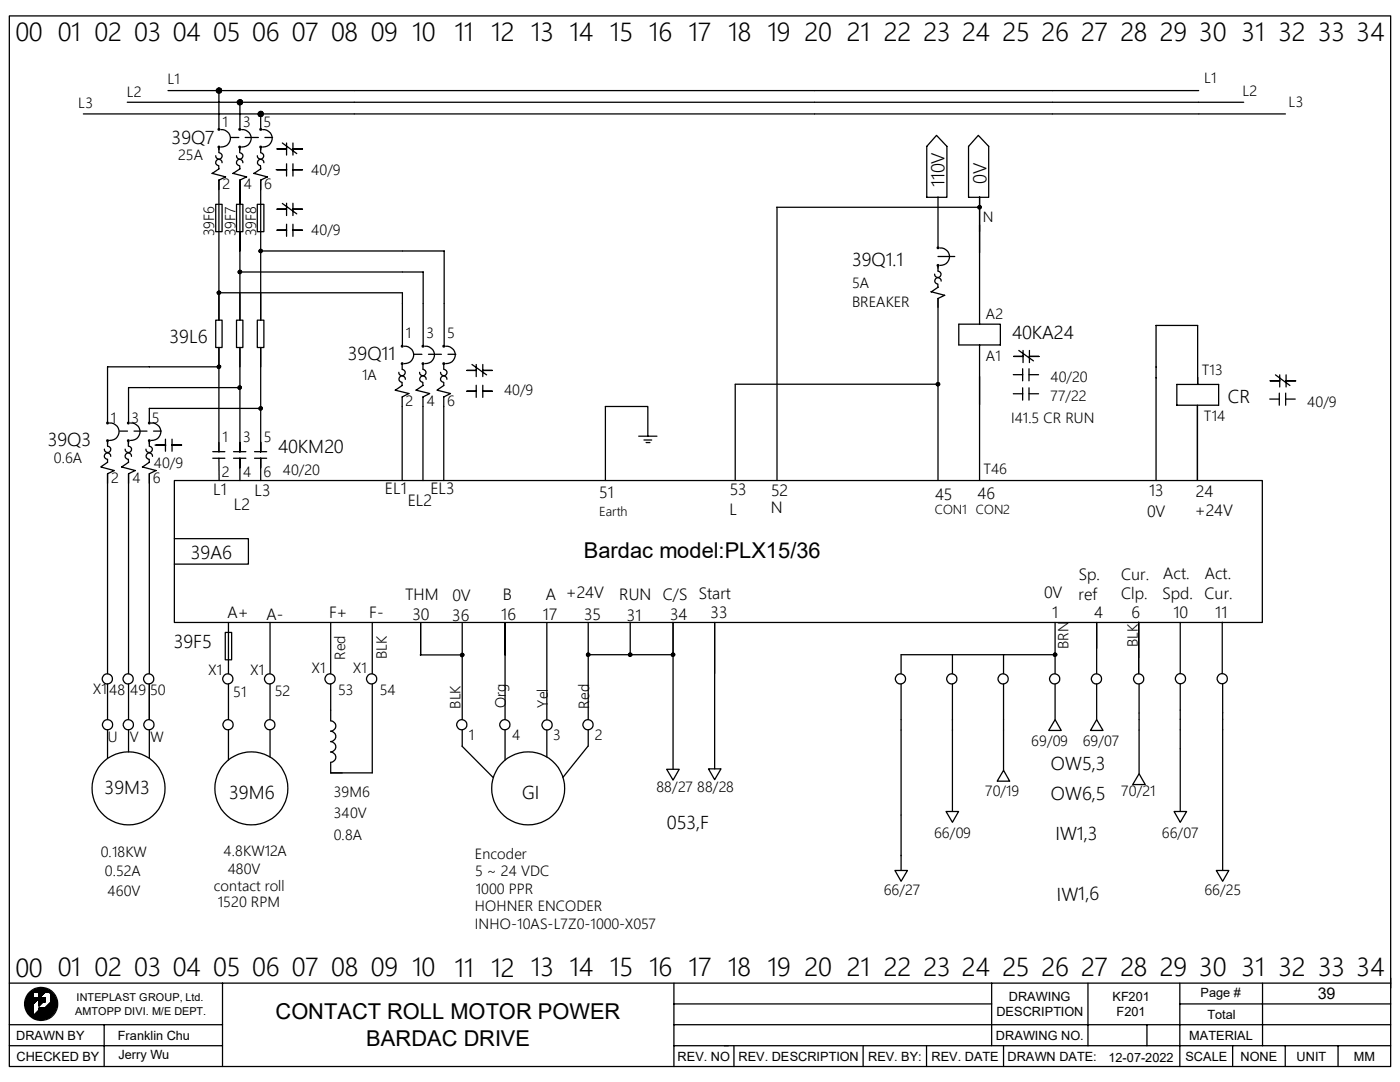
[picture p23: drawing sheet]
<svg xmlns="http://www.w3.org/2000/svg" width="279mm" height="216mm" viewBox="0 0 279 216" stroke-linecap="round" stroke-linejoin="round" font-family="sans-serif">
<defs><g id="words">
<g font-size="5.1">
<text x="3.1" y="8.2">00</text>
<text x="11.5" y="8.2">01 02 03 04 05 06 07 08 09</text>
<text x="82.3" y="8.3">10</text>
<text x="90.7" y="8.3">11</text>
<text x="98.1" y="8.3">12</text>
<text x="106" y="8.2">13</text>
<text x="113.6" y="8.3">14</text>
<text x="121.7" y="8.2">15 16</text>
<text x="137.4" y="8.3">17</text>
<text x="145.3" y="8.2">18 19 20</text>
<text x="169" y="8.3">21</text>
<text x="176.4" y="8.2">22 23 24 25 26 27 28 29 30 31 32 33 34</text>
<text x="3.1" y="194.9">00</text>
<text x="11.5" y="194.8">01 02 03 04</text>
<text x="42.5" y="194.8">05 06 07 08 09 10</text>
<text x="90.7" y="194.9">11 12</text>
<text x="106" y="194.8">13</text>
<text x="113.6" y="194.8">14 15 16 17 18 19</text>
<text x="160.6" y="194.8">20</text>
<text x="169" y="194.8">21 22</text>
<text x="184.3" y="194.8">23</text>
<text x="192" y="194.8">24</text>
<text x="200.1" y="194.8">25 26</text>
<text x="215.8" y="194.8">27</text>
<text x="223.6" y="194.8">28 29 30</text>
<text x="247.8" y="194.8">31</text>
<text x="255.1" y="194.8">32 33 34</text>
</g>
<g font-size="4.4">
<text x="116.5" y="111.3">Bardac model:PLX15/36</text>
<text x="55" y="203.4">CONTACT ROLL MOTOR POWER</text>
<text x="73.1" y="208.7">BARDAC DRIVE</text>
</g>
<g font-size="3.6">
<text x="34.2" y="28.8">39Q7</text>
<text x="188.5" y="37.4" transform="rotate(-90 188.5 37.4)">110V</text>
<text x="196.8" y="36.7" transform="rotate(-90 196.8 36.7)">0V</text>
<text x="170.1" y="53">39Q1.1</text>
<text x="33.8" y="68.5">39L6</text>
<text x="69.4" y="71.8">39Q11</text>
<text x="202" y="67.6">40KA24</text>
<text x="245.1" y="80.4">CR</text>
<text x="9.5" y="89.1">39Q3</text>
<text x="55.5" y="90.5">40KM20</text>
<text x="38.1" y="111.5">39A6</text>
<text x="34.7" y="129.3">39F5</text>
<text x="209.7" y="153.6">OW5,3</text>
<text x="20.9" y="158.4">39M3</text>
<text x="45.8" y="159.3">39M6</text>
<text x="104.2" y="159.5">GI</text>
<text x="209.7" y="159.6">OW6,5</text>
<text x="133.1" y="165.4">053,F</text>
<text x="210.6" y="167.7">IW1,3</text>
<text x="210.9" y="179.7" transform="rotate(-1 210.9 179.7)">IW1,6</text>
</g>
<g font-size="3.2">
<text x="42.5" y="98.7">L1</text>
<text x="46.7" y="101.8">L2</text>
<text x="50.8" y="98.9">L3</text>
<text x="76.8" y="98.6">EL1</text>
<text x="81.4" y="101">EL2</text>
<text x="85.9" y="98.5">EL3</text>
<text x="119.6" y="99.4">51</text>
<text x="145.6" y="98.7">53</text>
<text x="153.9" y="98.9">52</text>
<text x="186.6" y="99.7">45</text>
<text x="195.1" y="99.5">46</text>
<text x="229.3" y="99">13</text>
<text x="238.7" y="99.1">24</text>
<text x="145.6" y="102.7">L</text>
<text x="153.8" y="102.4">N</text>
<text x="228.9" y="103.3">0V</text>
<text x="238.5" y="103">+24V</text>
<text x="80.9" y="119.7">THM</text>
<text x="90.3" y="119.9">0V</text>
<text x="100.4" y="119.7">B</text>
<text x="108.9" y="119.7">A +24V</text>
<text x="123.6" y="119.6">RUN</text>
<text x="132.2" y="119.6">C/S</text>
<text x="139.4" y="119.6">Start</text>
<text x="208.4" y="119.3">0V</text>
<text x="215.3" y="119.6">ref</text>
<text x="215.3" y="115.7">Sp.</text>
<text x="223.7" y="115.7">Cur.</text>
<text x="223.7" y="119.6">Clp.</text>
<text x="232" y="119.5">Spd.</text>
<text x="232.2" y="115.6">Act.</text>
<text x="240.4" y="119.5">Cur.</text>
<text x="240.5" y="115.6">Act.</text>
<text x="45.4" y="123.3">A+</text>
<text x="53.2" y="123.7">A-</text>
<text x="65.7" y="123.3">F+</text>
<text x="73.7" y="123.3">F-</text>
<text x="82.3" y="123.8">30</text>
<text x="90.3" y="124">36</text>
<text x="100" y="123.8">16</text>
<text x="108.3" y="123.8">17</text>
<text x="116.6" y="123.7">35</text>
<text x="125.1" y="124">31</text>
<text x="133.7" y="123.7">34</text>
<text x="141.8" y="123.3">33</text>
<text x="210" y="123.3">1</text>
<text x="218.4" y="123.3">4</text>
<text x="225.8" y="123.3">6</text>
<text x="234.2" y="123.3">10</text>
<text x="242.5" y="123.3">11</text>
<text x="263" y="199.4">39</text>
</g>
<g font-size="2.9">
<text x="33.4" y="16.8">L1</text>
<text x="240.3" y="16.6">L1</text>
<text x="15.6" y="21.5">L3</text>
<text x="25.3" y="19.3">L2</text>
<text x="248" y="19.1">L2</text>
<text x="257.2" y="21.3">L3</text>
<text x="44.4" y="25.3">1</text>
<text x="48.5" y="25.3">3</text>
<text x="52.6" y="25.3">5</text>
<text x="35.6" y="31.9">25A</text>
<text x="62.1" y="34.9">40/9</text>
<text x="44.4" y="37.8">2</text>
<text x="48.6" y="37.8">4</text>
<text x="52.7" y="37.8">6</text>
<text x="42.7" y="47.2" transform="rotate(-90 42.7 47.2)">39F6</text>
<text x="47" y="47.2" transform="rotate(-90 47 47.2)">39F7</text>
<text x="51.1" y="47.2" transform="rotate(-90 51.1 47.2)">39F8</text>
<text x="62.1" y="46.8">40/9</text>
<text x="196.1" y="44.4">N</text>
<text x="170.1" y="57.4">5A</text>
<text x="170.1" y="61.2">BREAKER</text>
<text x="196.8" y="63.6">A2</text>
<text x="81" y="67.5">1</text>
<text x="85.1" y="67.5">3</text>
<text x="89.2" y="67.5">5</text>
<text x="196.8" y="72">A1</text>
<text x="72.3" y="75.7">1A</text>
<text x="209.7" y="76.3">40/20</text>
<text x="239.9" y="74.9">T13</text>
<text x="80.9" y="81">2</text>
<text x="85.2" y="81">4</text>
<text x="89.2" y="81">6</text>
<text x="100.6" y="78.9">40/9</text>
<text x="209.6" y="80.1">77/22</text>
<text x="240.3" y="84">T14</text>
<text x="260.9" y="81.2">40/9</text>
<text x="22.1" y="84.5">1</text>
<text x="26.2" y="84.5">3</text>
<text x="30.3" y="84.5">5</text>
<text x="44.4" y="88.2">1</text>
<text x="48.5" y="88.2">3</text>
<text x="52.6" y="88.2">5</text>
<text x="201.8" y="84.5">I41.5 CR RUN</text>
<text x="10.8" y="92.4">0.6A</text>
<text x="30.7" y="93.3">40/9</text>
<text x="44.3" y="95.2">2</text>
<text x="48.5" y="95.1">4</text>
<text x="52.6" y="95.2">6</text>
<text x="56.5" y="94.9">40/20</text>
<text x="196.3" y="94.6">T46</text>
<text x="22.2" y="96.4">2</text>
<text x="26.4" y="96.4">4</text>
<text x="30.5" y="96.4">6</text>
<text x="68.9" y="131.7" transform="rotate(-90 68.9 131.7)">Red</text>
<text x="77.2" y="131.5" transform="rotate(-90 77.2 131.5)">BLK</text>
<text x="213.3" y="129.5" transform="rotate(-90 213.3 129.5)">BRN</text>
<text x="227.1" y="129.1" transform="rotate(-90 227.1 129.1)">BLK</text>
<text x="41.6" y="134.7">X1</text>
<text x="49.9" y="134.7">X1</text>
<text x="62.1" y="134.4">X1</text>
<text x="70.4" y="134.4">X1</text>
<text x="18.5" y="138.5">X1</text>
<text x="21.8" y="138.7">48</text>
<text x="26" y="138.7">49</text>
<text x="30" y="138.7">50</text>
<text x="46.6" y="139.1">51</text>
<text x="54.8" y="138.9">52</text>
<text x="67.5" y="138.6">53</text>
<text x="75.8" y="138.6">54</text>
<text x="91.9" y="141.4" transform="rotate(-90 91.9 141.4)">BLK</text>
<text x="101" y="141.3" transform="rotate(-90 101 141.3)">Org</text>
<text x="109.3" y="141.2" transform="rotate(-90 109.3 141.2)">Yel</text>
<text x="117.6" y="141.4" transform="rotate(-90 117.6 141.4)">Red</text>
<text x="21.5" y="148.1">U</text>
<text x="25.9" y="148.1">V</text>
<text x="30.1" y="148.1">W</text>
<text x="93.6" y="147.7">1</text>
<text x="102.2" y="147.6">4</text>
<text x="110.4" y="147.7">3</text>
<text x="118.7" y="147.7">2</text>
<text x="205.8" y="148.9">69/09</text>
<text x="216.1" y="148.9">69/07</text>
<text x="66.6" y="159">39M6</text>
<text x="131" y="158">88/27</text>
<text x="139.1" y="158">88/28</text>
<text x="196.6" y="158.8">70/19</text>
<text x="223.8" y="158.9">70/21</text>
<text x="66.6" y="163.3">340V</text>
<text x="66.6" y="167.6">0.8A</text>
<text x="186.4" y="167.2">66/09</text>
<text x="231.9" y="167.2">66/07</text>
<text x="20.1" y="170.9">0.18KW</text>
<text x="44.6" y="170.7">4.8KW12A</text>
<text x="94.8" y="171.3">Encoder</text>
<text x="20.9" y="174.8">0.52A</text>
<text x="21.5" y="178.7">460V</text>
<text x="42.7" y="177.7">contact roll</text>
<text x="45.5" y="174.4">480V</text>
<text x="94.8" y="174.8">5 ~ 24 VDC</text>
<text x="95" y="178.3">1000 PPR</text>
<text x="176.4" y="178.6">66/27</text>
<text x="240.4" y="178.6">66/25</text>
<text x="43.5" y="180.9">1520 RPM</text>
<text x="94.8" y="181.8">HOHNER ENCODER</text>
<text x="94.8" y="185.3">INHO-10AS-L7Z0-1000-X057</text>
</g>
<g font-size="2.5">
<text x="119.6" y="102.9">Earth</text>
<text x="186.6" y="102.5">CON1</text>
<text x="194.8" y="102.5">CON2</text>
<text x="198.8" y="202.8">DESCRIPTION</text>
<text x="201.3" y="199.7">DRAWING</text>
<text x="222" y="199.7">KF201</text>
<text x="222.8" y="202.7">F201</text>
<text x="239.6" y="198.9">Page #</text>
<text x="241" y="203.3">Total</text>
<text x="3.2" y="207.5">DRAWN BY</text>
<text x="23.5" y="207.5">Franklin Chu</text>
<text x="198.8" y="207.5">DRAWING NO.</text>
<text x="237.3" y="207.5">MATERIAL</text>
<text x="3.3" y="211.6">CHECKED BY</text>
<text x="23.6" y="211.4">Jerry Wu</text>
<text x="135.2" y="211.6">REV. NO REV. DESCRIPTION</text>
<text x="173.2" y="211.6">REV. BY:</text>
<text x="185.9" y="211.6">REV. DATE</text>
<text x="201.1" y="211.6">DRAWN DATE:</text>
<text x="221.2" y="211.9">12-07-2022</text>
<text x="236.6" y="211.6">SCALE</text>
<text x="247.6" y="211.6">NONE</text>
<text x="258.7" y="211.6">UNIT</text>
<text x="270.2" y="211.6">MM</text>
</g>
<g font-size="2.2">
<text x="15" y="202.4">AMTOPP DIVI. M/E DEPT.</text>
<text x="15.3" y="199.8">INTEPLAST GROUP, Ltd.</text>
</g>
</g></defs>
<g fill="none" stroke="#000" stroke-width=".25">
<path d="M1.9 3.2h275.6v209.6h-275.6zM33.5 18.1h205.7M43.6 17.5l-.4 .5M43.7 18v7.6M43.8 17.6l-.6 .6M43.9 17.6l-.6 .7M44.1 17.7l-.8 .7M44.2 17.8l-.8 .7M44.2 18.3l-.2 .2M44.2 17.9l-.6 .6M44.2 18.1l-.5 .5M47.8 19.9l-.5 .5"/>
<path d="M48 19.9l-.6 .6M48.1 19.9l-.7 .8M16.6 22.7h239.9M25.4 20.4h222.8M42.3 34.6l2.7 .7-1.3 .6M43.6 33.1l.1 .6-1.4 .9M43.7 35.9v1.9M43.7 29.5v.9M43.7 35.9v28v-5.5M43.7 30.5a.64 .64 0 0 1 .6 .7 .64 .64 0 0 1-.7 .5 .64 .64 0 0 1-.5-.6M44.1 25.9a1.74 1.74 0 0 1 1.9 1.7 1.74 1.74 0 0 1-1.9 1.7M44.3 32.5a.64 .64 0 0 0-.6-.7 .64 .64 0 0 0-.7 .6 .64 .64 0 0 0 .6 .7"/>
<path d="M46.1 27.4h1.6M46.5 34.6l2.7 .7M47.8 33.1l.1 .6-1.4 .9M47.8 29.5v.9M47.9 20.4v5.2M47.9 29.5v.4M47.9 30.5a.64 .64 0 0 1 .6 .7 .64 .64 0 0 1-.7 .5 .64 .64 0 0 1-.6-.6M47.9 35.9v28v-5.5M47.9 35.9v4.9M48.2 25.9a1.74 1.74 0 0 1 1.9 1.7 1.74 1.74 0 0 1-1.9 1.7M48.2 20l-.7 .7M48.3 20.1l-.7 .7"/>
<path d="M48.3 20.7l-.2 .1M48.3 20.2l-.6 .7M48.4 20.4l-.5 .5M48.5 32.5a.64 .64 0 0 0-.6-.7 .64 .64 0 0 0-.7 .6 .64 .64 0 0 0 .6 .7M48.9 27.4h2.7M49.2 35.3l-1.3 .6M50.6 34.6l2.8 .7M52 33.1v.6l-1.3 .9M52 22.2l-.5 .5M52 22.7v2.9M52 29.5v.9M52 35.9v1.9"/>
<path d="M52 30.5a.64 .64 0 0 1 .6 .7 .64 .64 0 0 1-.7 .5 .64 .64 0 0 1-.5-.6M52 35.9v28v-5.5M52.2 22.2l-.7 .7M52.3 22.3l-.7 .7M52.4 22.4l-.8 .7M52.4 25.9a1.74 1.74 0 0 1 1.9 1.7 1.74 1.74 0 0 1-1.9 1.7M52.5 22.5l-.8 .7M52.5 23l-.2 .2M52.5 22.6l-.6 .6M52.5 22.7l-.5 .5M52.7 32.5a.64 .64 0 0 0-.6-.7 .64 .64 0 0 0-.7 .6 .64 .64 0 0 0 .6 .7M52.9 27.4h1.5"/>
<path d="M53.3 35.3l-1.3 .6M55.1 33.9h2.1M55.3 29.7h1.9M56.3 28.5l2.9 2.1M57.2 28.5v2.4M57.2 32.7v2.4M58.5 33.9h1.9M58.5 29.7h1.9M58.5 28.5v2.4M58.5 32.7v2.4M186.9 27l2.1 2.2v10.2h-4v-10.2zM187.2 39.3v9.9"/>
<path d="M195.2 27l2.1 2.2v10.2h-4v-10.2zM195.5 39.3v25.4M43.1 40.8h1.2v5.4h-1.2zM43.6 58.1l-.3 .2M43.7 58.4h36.6v10.5M43.8 58.1l-.4 .4M43.9 58.2l-.5 .4M44 58.4l-.3 .4M44 58.3l-.4 .4M47.2 40.8h1.3v5.4h-1.3zM47.8 53.9l-.3 .3M47.9 46.2v3.9"/>
<path d="M47.9 54.3h36.6v14.6M48 53.9l-.5 .5M48.1 54l-.5 .5M48.2 54.1l-.5 .5M48.2 54.2l-.4 .4M51.4 40.8h1.3v5.4h-1.3zM51.9 49.7l-.2 .3M52 50.1h36.6v18.8M52.1 49.8l-.4 .4M52.2 49.8l-.4 .5M52.3 50l-.4 .4M52.4 50.1l-.4 .3"/>
<path d="M55.3 45.9h1.9M55.3 41.7h1.9M56.3 40.6l2.9 2.1M57.2 40.6v2.4M57.2 44.7v2.5M58.5 40.6v2.4M58.5 44.7v2.5M58.5 45.9h1.9M58.5 41.7h1.9M155 41.4h40.5M155.1 41.4v54.4M185.8 58.2l2.8 .7"/>
<path d="M187.2 56.7v.6l-1.4 1M187.2 53.2v.9a.64 .64 0 0 1 .6 .7 .64 .64 0 0 1-.7 .6 .64 .64 0 0 1-.6-.7M187.2 51.2h3.3M187.6 49.5a1.74 1.74 0 0 1 1.9 1.7 1.74 1.74 0 0 1-1.9 1.8M187.8 56.1a.64 .64 0 0 0-.6-.7 .64 .64 0 0 0-.6 .6 .64 .64 0 0 0 .6 .7M188.5 58.9l-1.3 .7v36.2M195.5 41l-.3 .3M195.6 41l-.4 .4M195.7 41.1l-.5 .5M195.8 41.2l-.5 .5M195.8 41.4l-.3 .3M43.1 63.9h1.2v5.4h-1.2z"/>
<path d="M43.6 72.9l-.3 .2M43.7 69.3v20.9M43.7 73.2h-22.2v11M43.8 72.9l-.4 .4M43.9 72.9l-.5 .5M44 73l-.4 .5M44 73.2l-.3 .3M47.2 63.9h1.3v5.4h-1.3zM47.8 77l-.3 .3M47.8 77.3h-22.1v6.9M47.9 69.3v20.9M48 77l-.5 .4"/>
<path d="M48 77.1l-.4 .5M48.1 77.2l-.4 .4M48.2 77.3l-.4 .4M51.4 63.9h1.3v5.4h-1.3zM52 69.3v20.9M78.9 77.9l2.7 .6M80.2 76.3l.1 .6-1.4 1M80.3 73.7a.64 .64 0 0 1 .6 .7 .64 .64 0 0 1-.7 .6 .64 .64 0 0 1-.6-.7M80.3 72.8v.9M80.6 69.1a1.74 1.74 0 0 1 2 1.7 1.74 1.74 0 0 1-2 1.8M80.9 75.7a.64 .64 0 0 0-.6-.7 .64 .64 0 0 0-.7 .6 .64 .64 0 0 0 .6 .7M81.6 78.5l-1.3 .7v16.7"/>
<path d="M82.6 70.7h1.6M83 77.9l2.8 .6-1.4 .7v16.7M84.4 76.3v.6l-1.3 1M84.4 73.7a.64 .64 0 0 1 .6 .7 .64 .64 0 0 1-.7 .6 .64 .64 0 0 1-.6-.7M84.4 72.8v.9M84.8 69.1a1.74 1.74 0 0 1 1.9 1.7 1.74 1.74 0 0 1-1.9 1.8M85 75.7a.64 .64 0 0 0-.5-.7 .64 .64 0 0 0-.7 .6 .64 .64 0 0 0 .6 .7M85.5 70.7h2.6M88.6 72.8v.9M88.6 76.3v.6l-1.4 1 2.7 .6-1.3 .7v16.7M88.6 73.7a.64 .64 0 0 1 .6 .7 .64 .64 0 0 1-.7 .6 .64 .64 0 0 1-.6-.7M88.9 69.1a1.74 1.74 0 0 1 2 1.7 1.74 1.74 0 0 1-2 1.8"/>
<path d="M89.2 75.7a.64 .64 0 0 0-.6-.7 .64 .64 0 0 0-.7 .6 .64 .64 0 0 0 .6 .7M89.4 70.7h1.6M93.2 78.1h1.9M93.2 73.9h1.9M94.2 72.7l2.9 2.1M95 72.7v2.4M95 76.9v2.4M96.4 78.1h1.9M96.4 73.9h1.9M96.4 72.7v2.4M96.4 76.9v2.4M187.1 76.3l-.2 .3"/>
<path d="M187.2 76.7h-40.5v19.1M187.3 76.3l-.4 .5M187.4 76.4l-.5 .5M187.5 76.5l-.5 .5M187.5 76.7l-.3 .3M191.3 64.7h8.3v4.1h-8.3zM195.5 68.8v27M202.2 74.8h1.9M202.2 78.6h1.9M202.3 71.1h1.9M203.3 69.9l2.9 2.1M204.1 73.6v2.4"/>
<path d="M204.1 77.4v2.4M204.2 69.9v2.4M205.4 74.8h1.9zM205.4 78.6h1.9zM205.4 73.6v2.4M205.4 77.4v2.4M205.4 71.1h1.9M205.4 69.9v2.4M234.9 76.7h8.3v4.2h-8.3zM239 76.7v-11.8h-8.3v31M253.4 79.6h1.9M253.5 76h1.9"/>
<path d="M254.6 74.8l2.8 2.1M255.3 78.4v2.5M255.4 74.8v2.4M256.6 79.6h1.9zM256.6 78.4v2.5M256.7 76h1.9M256.7 74.8v2.4M21.5 88.1v.9M21.5 91.7v.5l-1.4 1 2.7 .7-1.3 .6v39.9M21.5 89a.64 .64 0 0 1 .6 .7 .64 .64 0 0 1-.7 .6 .64 .64 0 0 1-.6-.7M21.8 84.4a1.74 1.74 0 0 1 2 1.7 1.74 1.74 0 0 1-2 1.8M22.1 91.1a.64 .64 0 0 0-.6-.7 .64 .64 0 0 0-.7 .6 .64 .64 0 0 0 .6 .7"/>
<path d="M23.9 86h1.5M24.3 93.2l2.7 .7M25.6 91.7l.1 .5-1.4 1M25.6 88.1v.9M25.7 89a.64 .64 0 0 1 .5 .7 .64 .64 0 0 1-.6 .6 .64 .64 0 0 1-.6-.7M25.7 88.1v.4M26 84.4a1.74 1.74 0 0 1 2 1.7 1.74 1.74 0 0 1-2 1.8M26.2 91.1a.64 .64 0 0 0-.5-.7 .64 .64 0 0 0-.7 .6 .64 .64 0 0 0 .6 .7M26.8 86h2.5M27 93.9l-1.3 .6v39.9M28.4 93.2l2.7 .7-1.3 .6v39.9M29.8 88.1v.9a.64 .64 0 0 1 .6 .7 .64 .64 0 0 1-.7 .6 .64 .64 0 0 1-.6-.7"/>
<path d="M30.2 84.4a1.74 1.74 0 0 1 1.9 1.7 1.74 1.74 0 0 1-1.9 1.8M30.4 91.1a.64 .64 0 0 0-.6-.7 .64 .64 0 0 0-.6 .6 .64 .64 0 0 0 .6 .7v.5l-1.4 1M30.6 86h1.6M33 87.6v2.4M33.1 88.8h-2.2M34.3 88.8h1.9M34.3 87.6v2.4M34.8 95.9h217.1v28.3h-217.1zM42.5 90.1h2.4M42.5 91.4h2.4M43.7 91.4v4.5M46.6 90.1h2.5"/>
<path d="M46.6 91.4h2.5M47.9 91.4v4.5M50.8 90.1h2.4M50.8 91.4h2.4M51.9 81.2l-.2 .2M52 91.4v4.5M52 81.5h-22.2v2.7M52.1 81.2l-.4 .4M52.2 81.2l-.4 .5M52.3 81.4l-.4 .4M52.4 81.5l-.4 .3M127.5 87h3.6"/>
<path d="M128.5 87.8h1.5M128.9 88.3h.8M129.3 87v-5.9h-8.5v14.8M239 80.9v14.9M34.8 107.5h14.8v5.1h-14.8M21.5 136.5v7.1M25.7 136.5v7.1M29.8 136.5v7.1M45 126.2h1.2v5.5h-1.2zM45.6 124.2v10.2M45.6 136.5v7.1M53.9 124.2v10.2"/>
<path d="M53.9 136.5v7.1M66 124.2v10.2M66 136.5v7.3M74.3 136.5v17.7h-8.3v-2.1a1.02 1.02 0 0 0 1-1 1.02 1.02 0 0 0-1-1M74.3 124.2v10.2M83.9 130.7h8.3M83.9 124.2v6.5M92.2 130.4l-.3 .2M92.2 124.2v19.4M92.4 130.4l-.5 .4M92.5 130.4l-.5 .5M92.5 130.6l-.4 .4"/>
<path d="M92.6 130.7l-.4 .4M100.8 124.2v19.4M109.1 124.2v19.4M117.3 130.3l-.2 .3M117.4 130.6h16.9M117.4 124.2v19.4M117.5 130.3l-.4 .4M117.6 130.4l-.5 .5M117.7 130.5l-.5 .4M117.7 130.6l-.4 .4M125.7 130.3l-.3 .3M125.8 124.2v6.4"/>
<path d="M125.9 130.3l-.5 .4M126 130.4l-.5 .5M126.1 130.5l-.5 .4M126.1 130.6l-.3 .4M134.2 130.3l-.2 .3M134.3 124.2v29.3M134.4 130.3l-.4 .4M134.5 130.4l-.4 .5M134.6 130.5l-.4 .4M134.7 130.6l-.4 .4M142.6 124.2v29.2M179.8 136.5v37.2"/>
<path d="M190.1 130.6v3.8M190.1 136.5v25.4M200.3 130.6v3.8M200.3 136.5v17.2M210.5 130.3l-.3 .3M210.6 124.2v10.2M210.6 136.5v7.1M210.6 130.6h-30.8v3.8M210.7 130.3l-.5 .4M210.8 130.4l-.5 .5M210.9 130.5l-.5 .4M210.9 130.6l-.4 .4"/>
<path d="M218.9 136.5v7.1M218.9 124.2v10.2M227.2 124.2v10.2M227.3 136.5v17.9M235.5 124.2v10.2M235.5 136.5v25.4M243.9 124.2v10.2M244 136.5v37.2M21.5 145.6v5.7M25.7 145.6v4.4M29.8 145.6v5.7M45.6 145.6v6"/>
<path d="M53.9 145.6v5.4M66 143.8a1.02 1.02 0 0 1 1 1.1 1.02 1.02 0 0 1-1 1M66 145.9a1.02 1.02 0 0 1 1 1 1.02 1.02 0 0 1-1 1.1M66 148a1.02 1.02 0 0 1 1 1 1.02 1.02 0 0 1-1 1M92.2 148.9l6.3 6.2M92.2 145.6v3.3M100.8 145.6v6M109.1 145.7v5.3M117.3 148.9l-4.9 6.2M117.4 145.6v3.3M133.1 153.5h2.5l-1.3 2.2zM141.4 153.4h2.5l-1.3 2.2z"/>
<path d="M200.3 153.7l1.2 2.2h-2.5zM210.6 143.6l1.2 2.2h-2.5zM218.9 143.6l1.2 2.2h-2.5zM227.3 154.4l1.3 2.1h-2.5zM178.6 173.7h2.5l-1.3 2.2zM188.8 161.9h2.5l-1.2 2.2zM234.3 161.9h2.5l-1.3 2.2zM242.7 173.7h2.5l-1.2 2.2zM1.9 196.2h275.6M6.2 198l-.4 .4M6.5 197.8l-.9 .8M6.6 198.1l-1.4 1.4"/>
<path d="M6.6 198.2l-1.4 1.4M6.6 198.2l-1.4 1.5M6.6 198.3l-1.4 1.5M6.6 198.3l-1.4 1.6M6.6 198.4l-1.4 1.5M6.6 198.6l-1.5 1.6M6.6 198.7l-1.5 1.5M6.6 198.8l-1.5 1.5M6.6 198.8l-1.5 1.6M6.6 198.9l-1.5 1.5 1.5-1.4M6.6 199l-1.5 1.6M6.6 199.1l-1.5 1.5"/>
<path d="M6.6 199.2l-1.5 1.5M6.7 197.7l-1.2 1.1M6.8 199.2l-1.6 1.6M6.8 197.6l-1.3 1.4M6.9 199.2l-1.7 1.7M6.9 197.5l-1.5 1.6M7 199.2l-1.8 1.8M7.1 197.5l-1.8 1.7M7.1 199.2l-1.9 1.9M7.2 197.4l-1.9 1.9M7.2 198l.8-.7-.8 .7M7.2 199.2l-2 1.9"/>
<path d="M7.2 199.2l-2 2M7.3 197.4l-2.1 2M7.3 199.2l-2.1 2.1M7.4 197.4l-.7 .6M7.4 199.2l-2.1 2.1 2.2-2.1M7.5 197.4l-.7 .6M7.5 197.3l-.6 .7M7.5 199.2l-2.2 2.2M7.6 199.2l-2.3 2.3M7.6 197.3l-.7 .7M7.7 197.3l-.7 .7M7.8 199.1l1.6-1.6-4.1 4"/>
<path d="M7.8 197.3l-.7 .7M7.8 198.6l1.3-1.2-1.3 1.3M7.8 197.8v1.3h-1.3M7.9 197.3l-.8 .7M7.9 199.1v.1M8 199.2l-.2 .1M8 199.1l-.2 .2M8.1 197.3l-.8 .7M8.1 199.1l-.3 .3 .3-.2M8.2 197.2l-.8 .8M8.2 199.1l-.4 .4M8.2 197.2l-.7 .8"/>
<path d="M8.2 199.2l-.4 .4M8.3 197.3l-.8 .7M8.3 199.1l-.5 .5 .5-.4M8.4 197.3l-.8 .7M8.4 199.1l-.6 .6M8.4 197.3l-.7 .7M8.4 199.2l-.6 .6M8.5 197.3l-.8 .7M8.5 199.1l-.7 .8M8.6 199.2l-.8 .7M8.6 199.1l-.8 .8M8.6 197.3l-.8 .8"/>
<path d="M8.6 199.2l-.8 .8M8.7 197.3l-.9 .9M8.7 199.1l-.9 1M8.8 199.1l-1 1 1-.9M8.8 197.3l-1 1M8.9 199.1l-1.1 1.1M8.9 197.3l-1.1 1.1M8.9 199.1l-1.1 1.1 1.1-1M8.9 197.4l-1.1 1.1 1.2-1.1M9 199.4l-1.2 1.2M9 199.5l-1.2 1.2M9 199.7l-.3 .2"/>
<path d="M9 199.9h-.2M9 199.1l-1.2 1.2 1.2-1.1M9 199.1l-1.2 1.3 1.2-1.2M9 199.2l-1.2 1.2 1.2-1.1M9 199.3l-1.2 1.2 1.2-1.1M9 199.3l-1.2 1.3M9 199.4l-1.2 1.3M9 199.5l-.4 .4M9 199.7l-.2 .2 .2-.3-.3 .3M9 199.8v.1M9 199.1h-1.2v1.6l.8-.8M9 199.1v.8h-.4"/>
<path d="M9.1 197.4l-1.3 1.4M9.3 197.4l-1.5 1.5M9.3 197.4l-1.5 1.6M9.4 197.5l-4 4.1 2.3-2.4M9.5 197.5l-.5 .5M9.6 197.6l-.5 .4M9.7 198l.2-.2-.2 .2M9.7 197.6l-.5 .4M9.7 197.7l-.4 .3M9.7 197.7l-.3 .3M9.8 197.7l-.4 .3M9.8 197.7l-.3 .3"/>
<path d="M9.8 198l.2-.1-.1 .1M9.9 197.9l.3 .3M9.9 197.7l-.3 .3M10 197.8l-.2 .2M10 198.1l.2-.1-.2 .2M10.1 197.9l-.2 .2 .2-.1M10.1 199.9l.9-.8-4.1 4.1M10.2 198l-.1 .2 .2-.1M10.3 198.2v1.7l-1.3 1.3h-1.2v.4l-1.3 1.2M10.3 198.1l-.2 .2M10.3 198.1l-.2 .3M10.4 198.2l-.3 .2"/>
<path d="M10.4 198.2l-.3 .4M10.5 198.3l-.4 .4M10.5 198.3l-.4 .5M10.6 198.4l-.5 .4M10.6 198.4l-.5 .5M10.6 198.5l-.5 .5M10.7 198.5l-.6 .6 .6-.6M10.7 198.6l-.6 .6M10.8 198.6l-.7 .6M10.8 198.7l-.7 .6M10.8 198.7l-.7 .7M10.8 198.8l-.7 .7"/>
<path d="M10.9 198.8l-.8 .8M10.9 198.9l-.8 .7M10.9 198.9l-.8 .8M11 199l-.9 .8M11 199l-.9 .9M11 199.1l-4 4.1M11 199.2l-3.9 4M11.1 199.3l-3.9 3.9M11.1 199.4l-3.9 3.8M11.1 199.4l-3.8 3.9M11.1 199.5l-3.7 3.8 3.8-3.7M11.2 199.7l-3.6 3.6"/>
<path d="M11.2 199.8l-3.6 3.6M11.2 199.8l-3.5 3.6M11.2 199.9l-3.5 3.5M11.3 199.9l-3.5 3.5M44.4 196.2v8.3M134.5 196.2v16.6M197.9 196.2v12.5M217.1 196.2v12.5M235.5 196.2v16.6M252 196.2v12.5M277.5 195.2v1.9M1.9 204.5h42.5"/>
<path d="M1.9 208.7h42.5M5.1 200l1.5-1.5-1.5 1.6M6.6 200.4l-1.2 1.3M6.6 200.5l-1.1 1.3M6.6 200.7l-1.1 1.1M6.6 200.7l-1.1 1.2M6.6 200.9l-1 1.1M6.6 201l-1 1M6.6 201.1l-.9 1M6.6 201.2l-.9 .9 .9-.8M6.6 201.3l-.8 .9M6.6 201.4l-.8 .9"/>
<path d="M6.6 201.6l-.7 .8M6.6 201.7l-.7 .7M6.6 201.9l-.6 .6M6.6 202l-.5 .6M6.6 202.1l-.5 .5M6.6 200.4l-1.2 1.2M6.6 201.5l-.8 .8M6.6 201.8l-.6 .6M6.6 201.8l-.6 .7M6.6 201.9l-.5 .7M6.6 202.1l-.4 .5M6.6 202.2l-.4 .5 .4-.4"/>
<path d="M6.6 202.4l-.3 .3M6.6 202.4l-.3 .4M6.6 202.6l-.2 .2M7.5 203.3l3.7-3.7-3.7 3.7M7.8 201.1h.1M7.9 201.1l-.1 .1M8 201.1l-.2 .2M8.2 201.1l-.4 .4M8.3 201.1l-1.9 1.8M8.3 201.1l-1.8 1.8M8.4 201.1l-1.8 1.8 1.9-1.8M8.6 201.1l-2 1.9"/>
<path d="M8.7 201.1l-2 1.9M8.7 201.1l-1.9 2M8.8 201.1l-2 2M8.9 201.1l-2 2M10.7 202.1l-.7 .7M10.8 201.9l-1 1M10.9 201.8l-1.2 1.2M11 201.6l-1.5 1.5M11 201.5l-1.6 1.7M11.1 201.3l-1.9 1.9M11.1 201.4l-1.8 1.8M11.1 201.2l-2 2.1"/>
<path d="M11.2 201l-2.3 2.3M11.2 201.1l-2.2 2.2M11.2 200.8l-2.6 2.6M11.2 200.8l-2.5 2.6M11.2 200.9l-2.4 2.4M11.3 200l-3.4 3.4M11.3 200.1l-3.4 3.3M11.3 200.1l-3.3 3.3M11.3 200.2l-3.3 3.2M11.3 200.3l-3.2 3.1M11.3 200.3l-3.1 3.1 3.1-3M11.3 200.4l-3 3"/>
<path d="M11.3 200.5l-2.9 2.9M11.3 200.6l-2.8 2.8M11.3 200.7l-2.7 2.7M20.8 204.5v8.3M44.4 204.5v8.3M134.5 204.5h143M134.5 208.7h143M134.5 200.3h63.4M146.5 208.7v4.1M172.3 208.7v4.1M184.9 208.7v4.1M200.3 208.7v4.1"/>
<path d="M228.9 204.5v4.2M235.5 200.3h42M246 208.7v4.1M256.5 208.7v4.1M267 208.7v4.1"/>
<circle cx="43.7" cy="18.1" r=".51"/>
<circle cx="43.7" cy="25.8" r=".17"/>
<circle cx="43.7" cy="29.3" r=".17"/>
<circle cx="47.8" cy="25.8" r=".17"/>
<circle cx="47.8" cy="29.3" r=".17"/>
<circle cx="47.9" cy="20.4" r=".51"/>
<circle cx="52" cy="25.8" r=".17"/>
<circle cx="52" cy="29.3" r=".17"/>
<circle cx="52" cy="22.7" r=".51"/>
<circle cx="43.7" cy="58.4" r=".34"/>
<circle cx="47.9" cy="54.3" r=".34"/>
<circle cx="52" cy="50.1" r=".34"/>
<circle cx="187.2" cy="49.4" r=".17"/>
<circle cx="187.2" cy="53" r=".17"/>
<circle cx="195.5" cy="41.4" r=".34"/>
<circle cx="43.7" cy="73.2" r=".34"/>
<circle cx="47.8" cy="77.3" r=".34"/>
<circle cx="80.3" cy="69.1" r=".17"/>
<circle cx="80.3" cy="72.6" r=".17"/>
<circle cx="84.4" cy="72.6" r=".17"/>
<circle cx="84.4" cy="69.1" r=".17"/>
<circle cx="88.6" cy="69.1" r=".17"/>
<circle cx="88.6" cy="72.6" r=".17"/>
<circle cx="187.2" cy="76.7" r=".34"/>
<circle cx="21.5" cy="84.4" r=".17"/>
<circle cx="21.5" cy="87.9" r=".17"/>
<circle cx="25.6" cy="84.4" r=".17"/>
<circle cx="25.6" cy="87.9" r=".17"/>
<circle cx="29.8" cy="87.9" r=".17"/>
<circle cx="29.8" cy="84.4" r=".17"/>
<circle cx="52" cy="81.5" r=".34"/>
<circle cx="21.4" cy="135.5" r="1.02"/>
<circle cx="25.6" cy="135.5" r="1.02"/>
<circle cx="29.7" cy="135.5" r="1.02"/>
<circle cx="45.5" cy="135.5" r="1.02"/>
<circle cx="53.8" cy="135.5" r="1.02"/>
<circle cx="65.9" cy="135.5" r="1.02"/>
<circle cx="74.2" cy="135.5" r="1.02"/>
<circle cx="92.2" cy="130.7" r=".34"/>
<circle cx="117.4" cy="130.6" r=".34"/>
<circle cx="125.8" cy="130.6" r=".34"/>
<circle cx="134.3" cy="130.6" r=".34"/>
<circle cx="179.7" cy="135.5" r="1.02"/>
<circle cx="189.9" cy="135.5" r="1.02"/>
<circle cx="200.2" cy="135.5" r="1.02"/>
<circle cx="210.5" cy="135.5" r="1.02"/>
<circle cx="210.6" cy="130.6" r=".34"/>
<circle cx="218.8" cy="135.5" r="1.02"/>
<circle cx="227.2" cy="135.5" r="1.02"/>
<circle cx="235.6" cy="135.4" r="1.02"/>
<circle cx="243.9" cy="135.4" r="1.02"/>
<circle cx="21.5" cy="144.6" r="1.02"/>
<circle cx="25.6" cy="144.6" r="1.02"/>
<circle cx="25.6" cy="157.3" r="7.3"/>
<circle cx="29.7" cy="144.6" r="1.02"/>
<circle cx="45.5" cy="144.6" r="1.02"/>
<circle cx="50.2" cy="157.3" r="7.3"/>
<circle cx="53.8" cy="144.6" r="1.02"/>
<circle cx="92.2" cy="144.6" r="1.02"/>
<circle cx="100.8" cy="144.6" r="1.02"/>
<circle cx="105.4" cy="157.3" r="7.3"/>
<circle cx="109.2" cy="144.7" r="1.02"/>
<circle cx="117.3" cy="144.6" r="1.02"/>
<circle cx="8.2" cy="200.3" r="3.3"/>
</g>
<use href="#words"/>
</svg>
